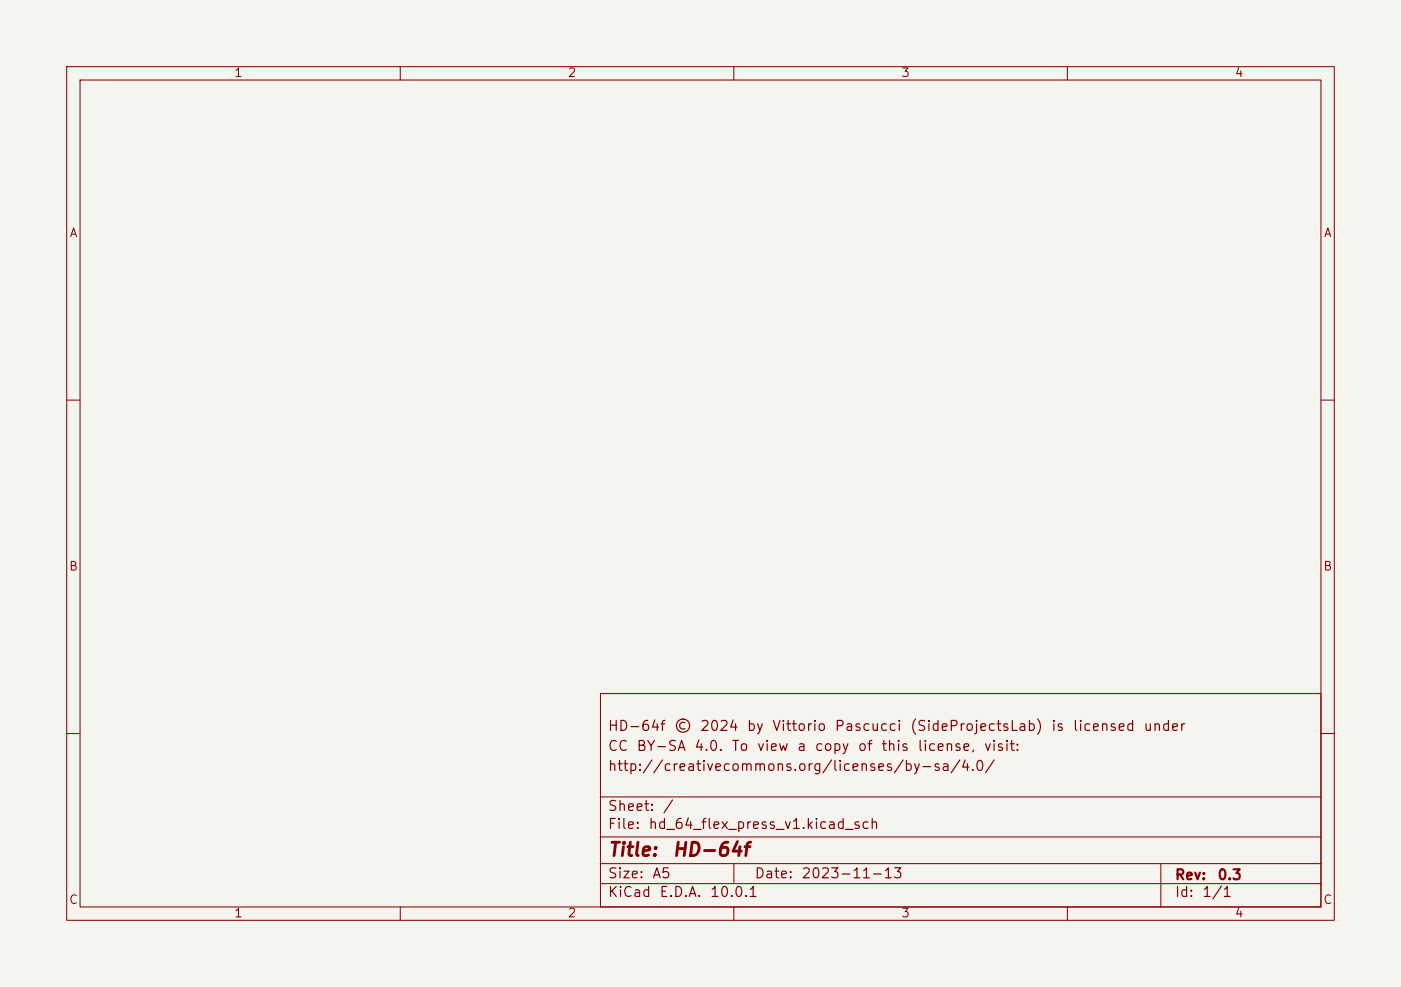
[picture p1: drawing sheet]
<svg xmlns="http://www.w3.org/2000/svg" width="210mm" height="148mm" viewBox="0 0 210 148" stroke-linecap="round" stroke-linejoin="round" font-family="sans-serif">
<defs><g id="words">
<g font-size="2" fill="#840000">
<text x="91" y="128.9">Title:</text>
<text x="100.7" y="128.9">HD-64f</text>
</g>
<g font-size="1.5" fill="#840000">
<text x="91" y="113">CC</text>
<text x="91" y="110">HD-64f</text>
<text x="95.3" y="113">BY-SA</text>
<text x="101" y="110">©</text>
<text x="104" y="113">4.0.</text>
<text x="104.8" y="110">2024</text>
<text x="109.6" y="113">To</text>
<text x="111.8" y="110">by</text>
<text x="113.4" y="113">view</text>
<text x="115.6" y="110">Vittorio</text>
<text x="119.4" y="113">a</text>
<text x="122" y="113">copy</text>
<text x="125" y="110">Pascucci</text>
<text x="128.5" y="113">of</text>
<text x="132" y="113">this</text>
<text x="136.3" y="110">(SideProjectsLab)</text>
<text x="137.4" y="113">license,</text>
<text x="147.4" y="113">visit:</text>
<text x="157.5" y="110">is</text>
<text x="160.7" y="110">licensed</text>
<text x="171.3" y="110">under</text>
<text x="91" y="116">http://creativecommons.org/licenses/by-sa/4.0/</text>
<text x="91" y="124.7">File:</text>
<text x="91" y="122">Sheet:</text>
<text x="97.1" y="124.7">hd_64_flex_press_v1.kicad_sch</text>
<text x="99.2" y="122">/</text>
<text x="91" y="134.9">KiCad</text>
<text x="91" y="132.1">Size:</text>
<text x="97.7" y="132.1">A5</text>
<text x="98.7" y="134.9">E.D.A.</text>
<text x="106.3" y="134.9">10.0.1</text>
<text x="113" y="132.1">Date:</text>
<text x="120" y="132.1">2023-11-13</text>
<text x="176" y="132.3">Rev:</text>
<text x="176" y="134.9">Id:</text>
<text x="180.1" y="134.9">1/1</text>
<text x="182.4" y="132.3">0.3</text>
</g>
<g font-size="1.3" fill="#840000">
<text x="35" y="11.9">1</text>
<text x="85" y="11.9">2</text>
<text x="135" y="11.9">3</text>
<text x="185" y="11.9">4</text>
<text x="10.3" y="35.9">A</text>
<text x="198.4" y="35.9">A</text>
<text x="10.3" y="85.9">B</text>
<text x="198.3" y="85.9">B</text>
<text x="10.3" y="135.9">C</text>
<text x="35" y="137.9">1</text>
<text x="85" y="137.9">2</text>
<text x="135" y="137.9">3</text>
<text x="185" y="137.9">4</text>
<text x="198.3" y="135.9">C</text>
</g>
</g></defs>
<path d="M0 0h210v148h-210z" fill="#f5f4ef" stroke="#f5f4ef" stroke-width=".15"/>
<g fill="none" stroke="#840000" stroke-width=".15">
<path d="M10 10h190v128h-190zM12 12h186v124h-186zM60 10v2M110 10v2M160 10v2M10 60h2M198 60h2M10 110h2M90 104h108v32h-108zM90 119.5h108M198 110h2M60 136v2"/>
<path d="M90 132.5h108M90 129.5h108M90 125.5h108M110 136v2M110 129.5v3M160 136v2M174 129.5v6.5"/>
</g>
<use href="#words"/>
</svg>
